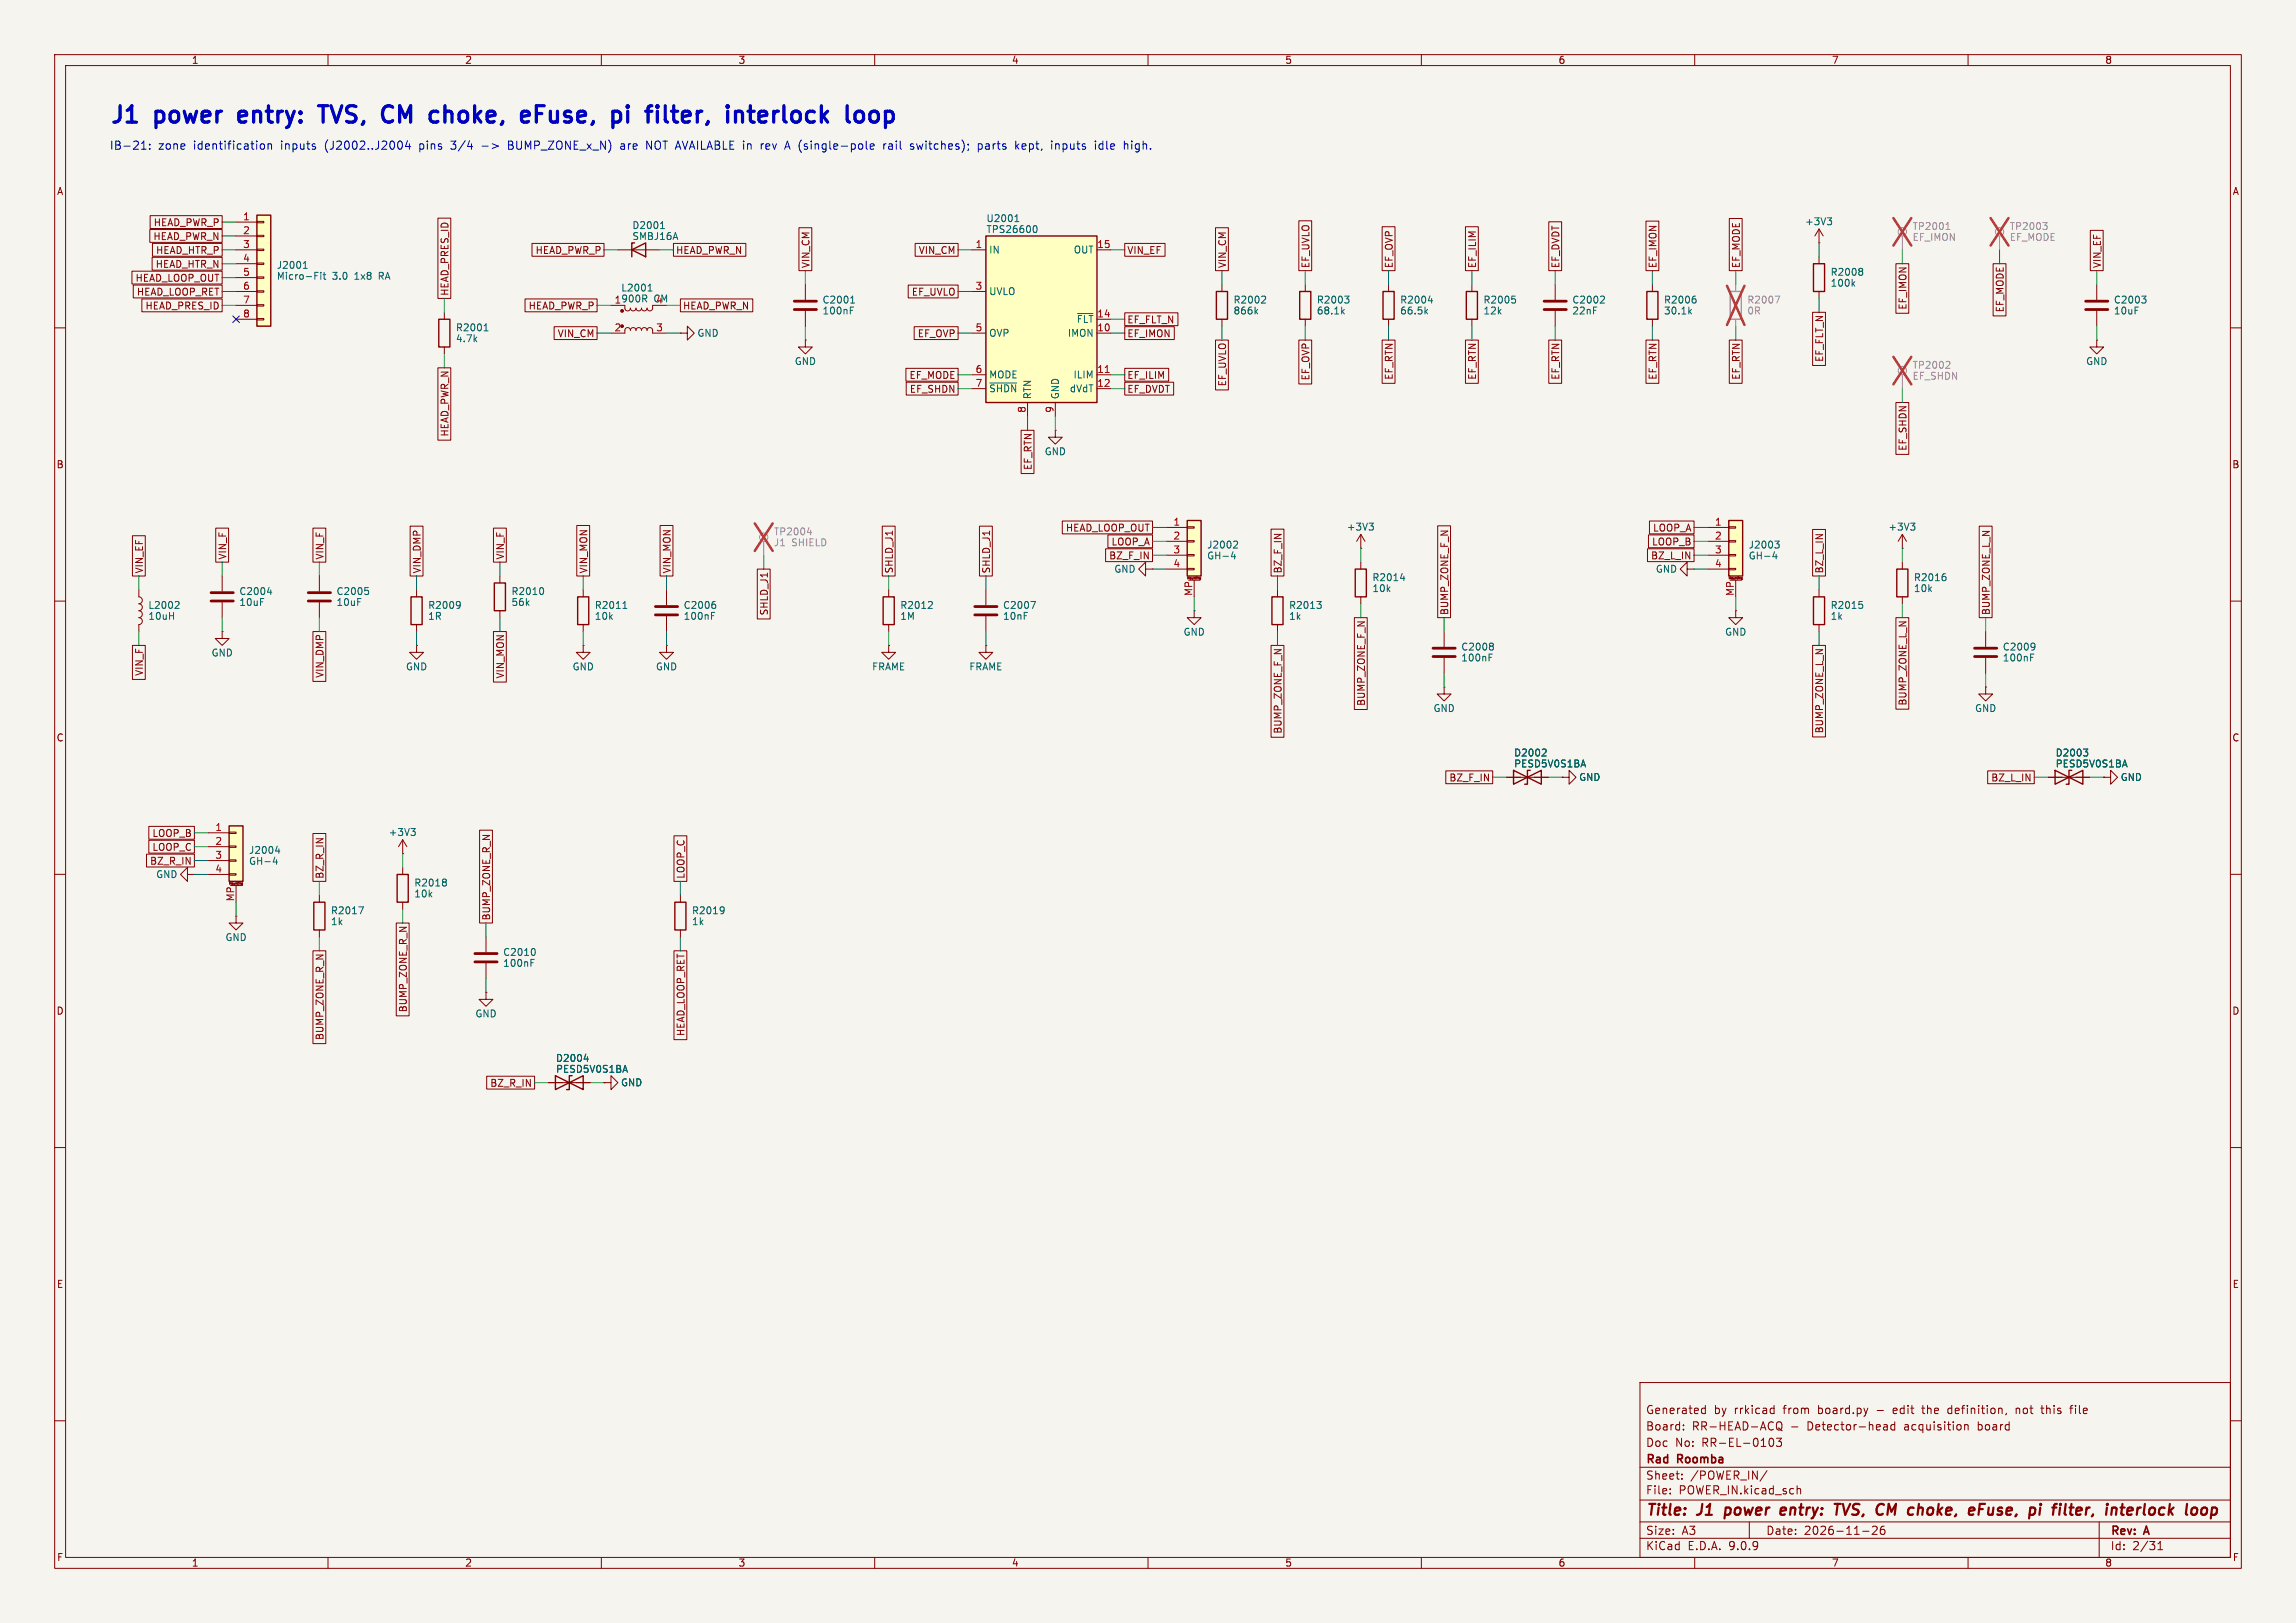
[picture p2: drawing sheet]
<svg xmlns="http://www.w3.org/2000/svg" width="420mm" height="297mm" viewBox="0 0 420 297" stroke-linecap="round" stroke-linejoin="round" font-family="sans-serif">
<defs><g id="words">
<g font-size="4.2" fill="#0000c2">
<text x="20" y="22.8">J1</text>
<text x="28.6" y="22.8">power</text>
<text x="45.1" y="22.8">entry:</text>
<text x="61.2" y="22.8">TVS,</text>
<text x="73.8" y="22.8">CM</text>
<text x="83.7" y="22.8">choke,</text>
<text x="101.6" y="22.8">eFuse,</text>
<text x="119.4" y="22.8">pi</text>
<text x="127" y="22.8">filter,</text>
<text x="142.8" y="22.8">interlock</text>
</g>
<g font-size="2.8" fill="#840000">
<text x="301" y="277.9">Title:</text>
<text x="310.6" y="277.9">J1</text>
<text x="316.4" y="277.9">power</text>
<text x="327.4" y="277.9">entry:</text>
<text x="338.1" y="277.9">TVS,</text>
<text x="346.5" y="277.9">CM</text>
<text x="353.1" y="277.9">choke,</text>
<text x="365.1" y="277.9">eFuse,</text>
<text x="376.9" y="277.9">pi</text>
<text x="382" y="277.9">filter,</text>
<text x="392.5" y="277.9">interlock</text>
</g>
<g font-size="2.1" fill="#0000c2">
<text x="20" y="27.7">IB-21:</text>
<text x="28.9" y="27.7">zone</text>
<text x="35.5" y="27.7">identification</text>
<text x="51.5" y="27.7">inputs</text>
<text x="59.7" y="27.7">(J2002..J2004</text>
<text x="77.1" y="27.7">pins</text>
<text x="83.1" y="27.7">3/4</text>
<text x="88.8" y="27.7">-&gt;</text>
<text x="93.8" y="27.7">BUMP_ZONE_x_N)</text>
<text x="114.6" y="27.7">are</text>
<text x="119.4" y="27.7">NOT AVAILABLE in</text>
<text x="140.8" y="27.7">rev</text>
<text x="145.5" y="27.7">A (single-pole</text>
<text x="163.7" y="27.7">rail</text>
<text x="168.8" y="27.7">switches);</text>
<text x="181.3" y="27.7">parts</text>
<text x="188.3" y="27.7">kept,</text>
<text x="195.1" y="27.7">inputs</text>
<text x="203.2" y="27.7">idle</text>
<text x="208.7" y="27.7">high.</text>
</g>
<g font-size="2.1" fill="#840000">
<text x="301" y="262">Board:</text>
<text x="301" y="259">Generated</text>
<text x="309.5" y="262">RR-HEAD-ACQ</text>
<text x="313.5" y="259">by</text>
<text x="317.3" y="259">rrkicad</text>
<text x="326.4" y="259">from</text>
<text x="327.6" y="262">-</text>
<text x="330.7" y="262">Detector-head</text>
<text x="332.8" y="259">board.py</text>
<text x="346.9" y="259">edit</text>
<text x="348.6" y="262">acquisition</text>
<text x="352.4" y="259">the</text>
<text x="357.2" y="259">definition,</text>
<text x="362.2" y="262">board</text>
<text x="369.8" y="259">not</text>
<text x="374.6" y="259">this</text>
<text x="380.1" y="259">file</text>
<text x="301" y="268.2">Rad</text>
<text x="301" y="265">Doc</text>
<text x="306.4" y="265">No:</text>
<text x="306.9" y="268.2">Roomba</text>
<text x="311.4" y="265">RR-EL-0103</text>
<text x="301" y="273.7">File:</text>
<text x="301" y="271">Sheet:</text>
<text x="307.1" y="273.7">POWER_IN.kicad_sch</text>
<text x="309.2" y="271">/POWER_IN/</text>
<text x="301" y="281.1">Size:</text>
<text x="307.6" y="281.1">A3</text>
<text x="323" y="281.1">Date:</text>
<text x="330" y="281.1">2026-11-26</text>
<text x="386" y="281.3">Rev:</text>
<text x="392.4" y="281.3">A</text>
<text x="301" y="283.9">KiCad</text>
<text x="308.7" y="283.9">E.D.A.</text>
<text x="316.3" y="283.9">9.0.9</text>
<text x="386" y="283.9">Id:</text>
<text x="390.1" y="283.9">2/31</text>
</g>
<g font-size="1.8" fill="#840000">
<text x="35" y="11.9">1</text>
<text x="85" y="11.9">2</text>
<text x="135" y="11.9">3</text>
<text x="185" y="11.9">4</text>
<text x="235" y="11.9">5</text>
<text x="285" y="11.9">6</text>
<text x="335" y="11.9">7</text>
<text x="385" y="11.9">8</text>
<text x="10.3" y="35.9">A</text>
<text x="408.3" y="35.9">A</text>
<text x="28" y="41.6">HEAD_PWR_P</text>
<text x="28" y="44.1">HEAD_PWR_N</text>
<text x="28.4" y="46.7">HEAD_HTR_P</text>
<text x="97.9" y="46.7">HEAD_PWR_P</text>
<text x="123.6" y="46.7">HEAD_PWR_N</text>
<text x="168" y="46.7">VIN_CM</text>
<text x="206.1" y="46.7">VIN_EF</text>
<text x="24.7" y="51.8">HEAD_LOOP_OUT</text>
<text x="28.4" y="49.2">HEAD_HTR_N</text>
<text x="148.3" y="49.1" transform="rotate(-90 148.3 49.1)">VIN_CM</text>
<text x="224.5" y="49.1" transform="rotate(-90 224.5 49.1)">VIN_CM</text>
<text x="239.7" y="49.1" transform="rotate(-90 239.7 49.1)">EF_UVLO</text>
<text x="255" y="49.1" transform="rotate(-90 255 49.1)">EF_OVP</text>
<text x="270.2" y="49.1" transform="rotate(-90 270.2 49.1)">EF_ILIM</text>
<text x="285.4" y="49.1" transform="rotate(-90 285.4 49.1)">EF_DVDT</text>
<text x="303.2" y="49.1" transform="rotate(-90 303.2 49.1)">EF_IMON</text>
<text x="318.5" y="49.1" transform="rotate(-90 318.5 49.1)">EF_MODE</text>
<text x="384.5" y="49.1" transform="rotate(-90 384.5 49.1)">VIN_EF</text>
<text x="24.9" y="54.3">HEAD_LOOP_RET</text>
<text x="26.5" y="56.8">HEAD_PRES_ID</text>
<text x="82.2" y="54.2" transform="rotate(-90 82.2 54.2)">HEAD_PRES_ID</text>
<text x="96.6" y="56.8">HEAD_PWR_P</text>
<text x="124.8" y="56.8">HEAD_PWR_N</text>
<text x="166.7" y="54.3">EF_UVLO</text>
<text x="206.1" y="59.4">EF_FLT_N</text>
<text x="348.9" y="56.8" transform="rotate(-90 348.9 56.8)">EF_IMON</text>
<text x="366.7" y="57.3" transform="rotate(-90 366.7 57.3)">EF_MODE</text>
<text x="101.9" y="61.9">VIN_CM</text>
<text x="167.8" y="61.9">EF_OVP</text>
<text x="206.1" y="61.9">EF_IMON</text>
<text x="166.3" y="69.5">EF_MODE</text>
<text x="206.1" y="69.5">EF_ILIM</text>
<text x="224.5" y="70.8" transform="rotate(-90 224.5 70.8)">EF_UVLO</text>
<text x="239.7" y="69.7" transform="rotate(-90 239.7 69.7)">EF_OVP</text>
<text x="255" y="69.6" transform="rotate(-90 255 69.6)">EF_RTN</text>
<text x="270.2" y="69.6" transform="rotate(-90 270.2 69.6)">EF_RTN</text>
<text x="285.4" y="69.6" transform="rotate(-90 285.4 69.6)">EF_RTN</text>
<text x="303.2" y="69.6" transform="rotate(-90 303.2 69.6)">EF_RTN</text>
<text x="318.5" y="69.6" transform="rotate(-90 318.5 69.6)">EF_RTN</text>
<text x="333.7" y="66.3" transform="rotate(-90 333.7 66.3)">EF_FLT_N</text>
<text x="166.3" y="72.1">EF_SHDN</text>
<text x="206.1" y="72.1">EF_DVDT</text>
<text x="82.2" y="80" transform="rotate(-90 82.2 80)">HEAD_PWR_N</text>
<text x="348.9" y="82.6" transform="rotate(-90 348.9 82.6)">EF_SHDN</text>
<text x="10.3" y="85.9">B</text>
<text x="188.9" y="86.1" transform="rotate(-90 188.9 86.1)">EF_RTN</text>
<text x="408.2" y="85.9">B</text>
<text x="194.9" y="97.5">HEAD_LOOP_OUT</text>
<text x="203.2" y="100">LOOP_A</text>
<text x="302.1" y="100">LOOP_B</text>
<text x="302.3" y="97.5">LOOP_A</text>
<text x="26.4" y="105" transform="rotate(-90 26.4 105)">VIN_EF</text>
<text x="41.6" y="102.5" transform="rotate(-90 41.6 102.5)">VIN_F</text>
<text x="59.4" y="102.5" transform="rotate(-90 59.4 102.5)">VIN_F</text>
<text x="77.2" y="105" transform="rotate(-90 77.2 105)">VIN_DMP</text>
<text x="92.4" y="102.5" transform="rotate(-90 92.4 102.5)">VIN_F</text>
<text x="107.6" y="105" transform="rotate(-90 107.6 105)">VIN_MON</text>
<text x="122.9" y="105" transform="rotate(-90 122.9 105)">VIN_MON</text>
<text x="163.5" y="105" transform="rotate(-90 163.5 105)">SHLD_J1</text>
<text x="181.3" y="105" transform="rotate(-90 181.3 105)">SHLD_J1</text>
<text x="202.8" y="102.6">BZ_F_IN</text>
<text x="234.6" y="105" transform="rotate(-90 234.6 105)">BZ_F_IN</text>
<text x="301.9" y="102.6">BZ_L_IN</text>
<text x="333.7" y="105" transform="rotate(-90 333.7 105)">BZ_L_IN</text>
<text x="140.7" y="112.7" transform="rotate(-90 140.7 112.7)">SHLD_J1</text>
<text x="265.1" y="112.6" transform="rotate(-90 265.1 112.6)">BUMP_ZONE_F_N</text>
<text x="364.2" y="112.6" transform="rotate(-90 364.2 112.6)">BUMP_ZONE_L_N</text>
<text x="26.4" y="123.8" transform="rotate(-90 26.4 123.8)">VIN_F</text>
<text x="59.4" y="124.1" transform="rotate(-90 59.4 124.1)">VIN_DMP</text>
<text x="92.4" y="124.3" transform="rotate(-90 92.4 124.3)">VIN_MON</text>
<text x="249.9" y="129.3" transform="rotate(-90 249.9 129.3)">BUMP_ZONE_F_N</text>
<text x="348.9" y="129.2" transform="rotate(-90 348.9 129.2)">BUMP_ZONE_L_N</text>
<text x="10.3" y="135.9">C</text>
<text x="234.6" y="134.4" transform="rotate(-90 234.6 134.4)">BUMP_ZONE_F_N</text>
<text x="333.7" y="134.3" transform="rotate(-90 333.7 134.3)">BUMP_ZONE_L_N</text>
<text x="408.2" y="135.9">C</text>
<text x="265" y="143.2">BZ_F_IN</text>
<text x="364.1" y="143.2">BZ_L_IN</text>
<text x="27.8" y="153.4">LOOP_B</text>
<text x="27.8" y="155.9">LOOP_C</text>
<text x="27.4" y="158.4">BZ_R_IN</text>
<text x="59.4" y="160.9" transform="rotate(-90 59.4 160.9)">BZ_R_IN</text>
<text x="125.4" y="160.9" transform="rotate(-90 125.4 160.9)">LOOP_C</text>
<text x="89.9" y="168.5" transform="rotate(-90 89.9 168.5)">BUMP_ZONE_R_N</text>
<text x="10.3" y="185.9">D</text>
<text x="74.6" y="185.3" transform="rotate(-90 74.6 185.3)">BUMP_ZONE_R_N</text>
<text x="408.2" y="185.9">D</text>
<text x="59.4" y="190.4" transform="rotate(-90 59.4 190.4)">BUMP_ZONE_R_N</text>
<text x="125.4" y="189.7" transform="rotate(-90 125.4 189.7)">HEAD_LOOP_RET</text>
<text x="89.6" y="199.1">BZ_R_IN</text>
<text x="10.3" y="235.9">E</text>
<text x="408.3" y="235.9">E</text>
<text x="10.3" y="285.9">F</text>
<text x="35" y="286.9">1</text>
<text x="85" y="286.9">2</text>
<text x="135" y="286.9">3</text>
<text x="185" y="286.9">4</text>
<text x="235" y="286.9">5</text>
<text x="285" y="286.9">6</text>
<text x="335" y="286.9">7</text>
<text x="385" y="286.9">8</text>
<text x="408.3" y="285.9">F</text>
</g>
<g font-size="1.8" fill="#a90000">
<text x="44.4" y="40.4">1</text>
<text x="44.4" y="42.9">2</text>
<text x="44.4" y="45.5">3</text>
<text x="178.4" y="45.5">1</text>
<text x="200.6" y="45.5">15</text>
<text x="44.4" y="48">4</text>
<text x="44.4" y="50.5">5</text>
<text x="44.4" y="53.1">6</text>
<text x="178.4" y="53.1">3</text>
<text x="44.4" y="55.6">7</text>
<text x="44.4" y="58.2">8</text>
<text x="200.6" y="58.2">14</text>
<text x="112.3" y="60.7">2</text>
<text x="119.9" y="60.7">3</text>
<text x="178.4" y="60.7">5</text>
<text x="200.6" y="60.7">10</text>
<text x="178.4" y="68.3">6</text>
<text x="178.4" y="70.9">7</text>
<text x="200.6" y="68.3">11</text>
<text x="200.6" y="70.9">12</text>
<text x="187.7" y="75.6" transform="rotate(-90 187.7 75.6)">8</text>
<text x="192.8" y="75.6" transform="rotate(-90 192.8 75.6)">9</text>
<text x="214.6" y="96.3">1</text>
<text x="214.6" y="98.8">2</text>
<text x="214.6" y="101.3">3</text>
<text x="313.6" y="96.3">1</text>
<text x="313.6" y="98.8">2</text>
<text x="313.6" y="101.3">3</text>
<text x="214.6" y="103.9">4</text>
<text x="313.6" y="103.9">4</text>
<text x="218.2" y="109.2" transform="rotate(-90 218.2 109.2)">MP</text>
<text x="317.2" y="109.2" transform="rotate(-90 317.2 109.2)">MP</text>
<text x="39.3" y="152.1">1</text>
<text x="39.3" y="154.7">2</text>
<text x="39.3" y="157.2">3</text>
<text x="39.3" y="159.8">4</text>
<text x="42.9" y="165" transform="rotate(-90 42.9 165)">MP</text>
</g>
<g font-size="1.8" fill="#006464">
<text x="180.3" y="40.8">U2001</text>
<text x="330.1" y="41.4">+3V3</text>
<text x="115.6" y="44.1">SMBJ16A</text>
<text x="115.6" y="42.1">D2001</text>
<text x="180.3" y="42.8">TPS26600</text>
<text x="180.8" y="46.6">IN</text>
<text x="196.3" y="46.6">OUT</text>
<text x="50.5" y="49.4">J2001</text>
<text x="50.5" y="51.4">Micro-Fit</text>
<text x="60.8" y="51.4">3.0</text>
<text x="65" y="51.4">1x8</text>
<text x="69.6" y="51.4">RA</text>
<text x="113.5" y="53.5">L2001</text>
<text x="334.8" y="50.7">R2008</text>
<text x="334.8" y="52.7">100k</text>
<text x="112.3" y="55.6">1900R</text>
<text x="119.6" y="55.5">CM</text>
<text x="119.9" y="55.6">4</text>
<text x="150.4" y="57.7">100nF</text>
<text x="150.4" y="55.7">C2001</text>
<text x="180.8" y="54.2">UVLO</text>
<text x="196.9" y="59.3">~{FLT}</text>
<text x="225.5" y="55.7">R2002</text>
<text x="225.5" y="57.7">866k</text>
<text x="240.8" y="55.7">R2003</text>
<text x="240.8" y="57.7">68.1k</text>
<text x="256" y="55.7">R2004</text>
<text x="256" y="57.7">66.5k</text>
<text x="271.3" y="57.7">12k</text>
<text x="271.3" y="55.7">R2005</text>
<text x="287.5" y="55.7">C2002</text>
<text x="287.5" y="57.7">22nF</text>
<text x="304.3" y="55.7">R2006</text>
<text x="304.3" y="57.7">30.1k</text>
<text x="386.6" y="55.7">C2003</text>
<text x="386.6" y="57.7">10uF</text>
<text x="83.3" y="62.8">4.7k</text>
<text x="83.3" y="60.8">R2001</text>
<text x="127.5" y="61.8">GND</text>
<text x="180.8" y="61.8">OVP</text>
<text x="195.2" y="61.8">IMON</text>
<text x="145.3" y="67">GND</text>
<text x="180.8" y="69.4">MODE</text>
<text x="180.8" y="72">~{SHDN}</text>
<text x="195.6" y="72">dVdT</text>
<text x="196.3" y="69.4">ILIM</text>
<text x="381.5" y="67">GND</text>
<text x="188.8" y="73.2" transform="rotate(-90 188.8 73.2)">RTN</text>
<text x="193.9" y="73.2" transform="rotate(-90 193.9 73.2)">GND</text>
<text x="191" y="83.5">GND</text>
<text x="220.7" y="100.6">J2002</text>
<text x="246.3" y="97.3">+3V3</text>
<text x="319.8" y="100.6">J2003</text>
<text x="345.3" y="97.3">+3V3</text>
<text x="203.7" y="105">GND</text>
<text x="220.7" y="102.6">GH-4</text>
<text x="250.9" y="106.5">R2014</text>
<text x="302.8" y="105">GND</text>
<text x="319.8" y="102.6">GH-4</text>
<text x="350" y="106.5">R2016</text>
<text x="27" y="111.6">L2002</text>
<text x="27" y="113.6">10uH</text>
<text x="43.7" y="109.1">C2004</text>
<text x="43.7" y="111.1">10uF</text>
<text x="61.5" y="109.1">C2005</text>
<text x="61.5" y="111.1">10uF</text>
<text x="78.2" y="113.6">1R</text>
<text x="78.2" y="111.6">R2009</text>
<text x="93.5" y="111.1">56k</text>
<text x="93.5" y="109.1">R2010</text>
<text x="108.7" y="113.6">10k</text>
<text x="108.7" y="111.6">R2011</text>
<text x="125" y="113.6">100nF</text>
<text x="125" y="111.6">C2006</text>
<text x="164.6" y="113.6">1M</text>
<text x="164.6" y="111.6">R2012</text>
<text x="183.4" y="111.6">C2007</text>
<text x="183.4" y="113.6">10nF</text>
<text x="235.7" y="111.6">R2013</text>
<text x="235.7" y="113.6">1k</text>
<text x="250.9" y="108.5">10k</text>
<text x="334.8" y="111.6">R2015</text>
<text x="334.8" y="113.6">1k</text>
<text x="350" y="108.5">10k</text>
<text x="216.4" y="116.5">GND</text>
<text x="267.2" y="119.2">C2008</text>
<text x="315.5" y="116.5">GND</text>
<text x="366.3" y="119.2">C2009</text>
<text x="38.6" y="120.3">GND</text>
<text x="74.2" y="122.9">GND</text>
<text x="104.6" y="122.9">GND</text>
<text x="119.9" y="122.9">GND</text>
<text x="159.4" y="122.9">FRAME</text>
<text x="177.2" y="122.9">FRAME</text>
<text x="267.2" y="121.2">100nF</text>
<text x="366.3" y="121.2">100nF</text>
<text x="262.1" y="130.5">GND</text>
<text x="361.2" y="130.5">GND</text>
<text x="276.9" y="140.6">PESD5V0S1BA</text>
<text x="276.9" y="138.6">D2002</text>
<text x="288.8" y="143.1">GND</text>
<text x="375.9" y="140.6">PESD5V0S1BA</text>
<text x="375.9" y="138.6">D2003</text>
<text x="387.8" y="143.1">GND</text>
<text x="71" y="153.2">+3V3</text>
<text x="28.5" y="160.9">GND</text>
<text x="45.5" y="156.5">J2004</text>
<text x="45.5" y="158.5">GH-4</text>
<text x="60.4" y="167.5">R2017</text>
<text x="75.7" y="164.4">10k</text>
<text x="75.7" y="162.4">R2018</text>
<text x="126.5" y="167.5">R2019</text>
<text x="41.1" y="172.4">GND</text>
<text x="60.4" y="169.5">1k</text>
<text x="126.5" y="169.5">1k</text>
<text x="91.9" y="177.1">100nF</text>
<text x="91.9" y="175.1">C2010</text>
<text x="86.9" y="186.4">GND</text>
<text x="101.6" y="196.5">PESD5V0S1BA</text>
<text x="101.6" y="194.5">D2004</text>
<text x="113.5" y="199">GND</text>
</g>
<g font-size="1.8" fill="#939391">
<text x="349.8" y="42.3">TP2001</text>
<text x="349.8" y="44.3">EF_IMON</text>
<text x="367.5" y="44.3">EF_MODE</text>
<text x="367.5" y="42.3">TP2003</text>
<text x="319.5" y="57.7">0R</text>
<text x="319.5" y="55.7">R2007</text>
<text x="349.8" y="69.7">EF_SHDN</text>
<text x="349.8" y="67.7">TP2002</text>
<text x="141.5" y="98.2">TP2004</text>
<text x="141.5" y="100.2">J1</text>
<text x="144.8" y="100.2">SHIELD</text>
</g>
<g font-size=".5" fill="#840000">
<text x="217.1" y="106.1">Mounting</text>
<text x="316.1" y="106.1">Mounting</text>
<text x="41.8" y="162">Mounting</text>
</g>
</g></defs>
<path d="M0 0h420v297h-420z" fill="#f5f4ef" stroke="#f5f4ef" stroke-width=".18"/>
<g fill="none" stroke="#840000" stroke-width=".18">
<path d="M10 10h400v277h-400zM12 12h396v273h-396zM60 10v2M110 10v2M160 10v2M210 10v2M260 10v2M310 10v2M360 10v2M10 60h2M383.5 62.2v1.3h1.3l-1.3 1.3-1.2-1.3h1.2M383.5 62.2h.1"/>
<path d="M408 60h2M10 110h2M264.2 115.6v2.8M408 110h2M264.2 125.7v1.3h1.2l-1.2 1.3-1.3-1.3h1.3M264.2 125.7h.1M264.2 120.4v2.8M10 160h2M275.6 142.2h7.6M285.7 142.2h1.3v-1.2l1.3 1.2-1.3 1.3v-1.3M285.7 142.2h.1M408 160h2"/>
<path d="M58.4 163.8v1.3M58.4 170.2v1.3M88.9 171.5v2.7M88.9 176.3v2.8M88.9 181.6v1.3h1.3l-1.3 1.3-1.3-1.3h1.3M88.9 181.6h.1M100.3 198.1h7.6M110.5 198.1h1.3v-1.2l1.2 1.2-1.2 1.3v-1.3M110.5 198.1h.1M10 210h2M408 210h2M300 253h108v32h-108z"/>
<path d="M311.4 258.6h.5M311.4 257.8h.5M311.9 257.2v1.5M324.1 257.7l.4 .1M324.5 258.6l-.4 .1M324.5 257.2v1.5M343.4 258.1h1.1M351.5 257.7h.6M356.6 257.7l-.3 .3v.4l.3 .3M367 258.6l-.1 .3M368.8 257.7v1M369.2 257.7l-.4 .1"/>
<path d="M373.3 257.7h.6M373.5 257.2v1.3l.4 .2M378.6 257.7h.6M379.2 257.2l-.4 .2v1.3M10 260h2M300 278.5h108M300 274.5h108M300 268.5h108M305.5 273.2v.2M305.5 272.5v.1M307.7 270.5v.2M307.7 269.8v.1"/>
<path d="M307.9 261.5v.2M307.9 260.8v.1M320 278.5v3M323.2 269.1l-1.3 1.9M323.6 263.8l.1-.5 .2-.1a.8 .8 0 0 1 .6 .7 .8 .8 0 0 1-.6 .8l-.2-.2-.1-.4M324.9 263.2h1l-.5 .6 .4 .1v.6l-.2 .2h-.4l-.3-.2M325.2 260.3a.5 .5 0 0 1 .5-.1 .5 .5 0 0 1 .2 .5v.5a.5 .5 0 0 1-.5 .5 .5 .5 0 0 1-.5-.5v-.5zM325.2 261.3l.3 .1 .5 .4M328.7 271.9v1.5M328.7 272.5l.2-.1 .4 .1 .1 .9M342.7 279.3l-.2 .1M343.1 279.3l.3 .3-.1 .3-.9 .9h1"/>
<path d="M344.4 279.3l-.2 .1a1.01 1.01 0 0 0 0 1.4l.5-.2 .1-.5-.3-.2h-.4l-.2 .2M344.6 261.6h.6M344.6 260.8h.6v.9M345.2 261l-.6 .2M346.6 260.8l-.4-.1-.3 .3v.4l.1 .2h.6M346.6 260.2v1.5M359.4 260.8l.2-.1 .3 .1 .1 .9M359.4 260.7v1M384 278.5v6.5M408 260h2M60 285v2M110 285v2"/>
<path d="M160 285v2M210 285v2M260 285v2M300 281.5h108M310 285v2M340.7 280.2h1.2M360 285v2M394.7 283.6h.9M394.7 282.5l.5-.4v1.5"/>
</g>
<g fill="none" stroke="#840000" stroke-width=".4">
<path d="M315.7 275.9l-.3 2M325.7 277.1l.2 .1 .6-.1M326.6 276l-.5-.1-.3 .3M326.7 276.3l-1 .2M335.6 275.2h1.1M336.2 275.2l-.3 2M337.1 275.2l.4 2M346 276.6l-.5-1.4-.3 2M362.2 275.2h.9M363.8 275.9l-.1 1.2 .2 .1 .5-.1M375.4 275.9h.8M376.1 275.2l-.4 .3-.2 1.7"/>
<path d="M380.5 275.9l.2 .1 .1 .3-1 .2M389.5 275.9l.6 .1v.3l-1 .2M389.9 277.1l-.6 .1M391 275.9l-.1 1.3M391.6 275.9l-.4 .1-.2 .3M405.4 276l.1 .3-.1 .7"/>
</g>
<path d="M276.9 141v2.5l5-2.5v2.5zM279.9 141h-.5v2.5h-.5M57.4 165.1h2v5.1h-2zM101.6 196.9v2.5l5.1-2.5v2.5zM104.6 196.9h-.5v2.5h-.5" fill="none" stroke="#840000" stroke-width=".25"/>
<path d="M272.4 119.7h.6M272.9 117.7l.3 .2-.3 .3 .3 .3v.2l-.3 .3M272.4 120.3h.4M282.6 137.1l.2 .2v.3l-.7 .7h.7M289.6 139.1l.4 1.2M65.6 165.9h.9l-.6 1.3M97.1 176.2h.4M97.1 175.6h.6M97.6 173.6a.79 .79 0 0 1 0 1.2M106.9 193.8h.7M107.5 193.4v.8M114.4 195l.4 1.2" fill="none" stroke="#006464" stroke-width=".18"/>
<path d="M262.1 118.6h4.1M262.1 120.1h4.1M86.9 174.5h4M86.9 176h4" fill="none" stroke="#840000" stroke-width=".51"/>
<path d="M41.9 151.1h2.5v10.2h-2.5z" fill="#ffffc2"/>
<path d="M80.3 58.4h2v5.1h-2zM237.7 53.3h2.1v5.1h-2.1zM253 53.3h2v5.1h-2zM301.2 53.3h2.1v5.1h-2.1zM331.7 48.3h2.1v5h-2.1zM75.2 109.2h2v5.1h-2zM90.4 106.7h2.1v5.1h-2.1zM105.7 109.2h2v5.1h-2zM161.5 109.2h2.1v5.1h-2.1zM247.9 104.1h2v5.1h-2zM41.9 151.1h2.5v10.2h-2.5zM123.4 165.1h2.1v5.1h-2.1z" fill="none" stroke="#840000" stroke-width=".25"/>
<g fill="none" stroke="#840000" stroke-width=".18">
<path d="M81.3 57.2v1.2M238.8 52.1v1.2M238.8 58.4v1.3M254 52.1v1.2M254 58.4v1.3M284.5 52.1v2.8M284.5 56.9v2.8M302.3 52.1v1.2M302.3 58.4v1.3M332.7 44.5h.1M332.7 41.9v2.6M332.7 47v1.3"/>
<path d="M332.7 53.3v1.3M332.7 41.9l-.7 1.3M332.7 41.9l.8 1.3M383.5 52.1v2.8M383.5 56.9v2.8M81.3 63.5v1.3M124.5 61h1.2v-1.3l1.3 1.3-1.3 1.2v-1.2M124.5 61h.1M147.3 62.2v1.3h1.3l-1.3 1.3-1.3-1.3h1.3M147.3 62.2h.1M248.9 97.8l-.7 1.3M248.9 97.8l.8 1.3"/>
<path d="M248.9 97.8v2.5M25.4 108v1.2a.64 .64 0 0 1 .6 .7 .64 .64 0 0 1-.6 .6 .64 .64 0 0 1 .6 .6 .64 .64 0 0 1-.6 .7 .64 .64 0 0 1 .6 .6 .64 .64 0 0 1-.6 .6 .64 .64 0 0 1 .6 .7 .64 .64 0 0 1-.6 .6v1.3M40.6 115.6v1.2h1.3l-1.3 1.3-1.2-1.3h1.2M40.6 115.6h.1M40.6 105.4v2.8M40.6 110.2v2.8M58.4 105.4v2.8M58.4 110.2v2.8M76.2 118.1v1.3h1.3l-1.3 1.3-1.3-1.3h1.3M76.2 118.1h.1M76.2 108v1.2M76.2 114.3v1.3"/>
<path d="M91.4 105.4v1.3M91.4 111.8v1.2M106.7 118.1v1.3h1.2l-1.2 1.3-1.3-1.3h1.3M106.7 118.1h.1M106.7 108v1.2M106.7 114.3v1.3M121.9 118.1v1.3h1.3l-1.3 1.3-1.3-1.3h1.3M121.9 118.1h.1M121.9 108v2.7M121.9 112.8v2.8M162.6 118.1v1.3h1.2l-1.2 1.3-1.3-1.3h1.3M162.6 118.1h.1"/>
<path d="M162.6 108v1.2M162.6 114.3v1.3M180.3 118.1v1.3h1.3l-1.3 1.3-1.2-1.3h1.2M180.3 118.1h.1M180.3 108v2.7M180.3 112.8v2.8M209.5 104.1v-1.2l-1.2 1.2 1.2 1.3v-1.3h1.3M210.8 104.1h.1M218.4 111.8v1.2h1.3l-1.3 1.3-1.2-1.3h1.2M218.4 111.8h.1M248.9 100.3h.1M248.9 102.9v1.2"/>
<path d="M248.9 109.2v1.3M38.1 152.4h3.8M38.1 154.9h3.8M38.1 157.5h3.8M41.9 152.3h1.3v.2h-1.3zM41.9 154.8h1.3v.3h-1.3zM41.9 157.4h1.3v.2h-1.3zM41.9 159.9h1.3v.2h-1.3zM38.1 160h3.8M42.2 162.1h2M43.2 167.6v1.3h1.2l-1.2 1.3-1.3-1.3h1.3M43.2 167.6h.1"/>
<path d="M43.2 162.1v3M44.2 161.6v.2h.2M44.2 161.6h.1M44.2 161.6h.2M44.4 161.6v.3l-.2 .1M124.5 163.8v1.3M124.5 170.2v1.3"/>
</g>
<g fill="none" stroke="#006464" stroke-width=".18">
<path d="M334.3 39.9h.7l-.4 .4M88.7 59.6l.2-.3v1.2M245.5 57l.4 .5M245.9 56.6l-.5 .5M246 54.2h.8l-.5 .5M246.5 54.7l.3 .2v.3l-.3 .3M260.8 57l.3 .5M261.1 56.6l-.4 .5M261.3 55h.8M261.9 54.6v.9M293.2 54.2l.3 .2-.1 .3-.7 .8h.8M309 57l.4 .5"/>
<path d="M309.4 56.6l-.5 .5M309.9 54.2h.2M310 54.7l.3 .2v.3l-.3 .3M334.8 40.3l.2 .3v.3l-.2 .2M338.9 51.9l.4 .5M339.3 51.5l-.5 .5M340.5 49.1l.2 .3-.2 .3 .2 .2v.2l-.2 .3M391.8 54.2h.7l-.4 .5M392.3 54.7l.2 .2v.3l-.2 .3M88.5 60.5h.8M250.4 95.7h.8l-.4 .5M251 96.2l.2 .3v.3l-.2 .2"/>
<path d="M32.2 110.1h.4l.2 .3-.8 .9h.8M48.9 108.4h.8M49.5 108v.8M66.8 107.5h.6M67.2 108l.2 .3v.3l-.2 .2M84 110.1l.2 .2a.94 .94 0 0 1-.2 1M84.2 110.6l-.2 .3M99.1 107.5a.79 .79 0 0 1 0 1.3M113.9 111.3h.8M114.1 110.4l.2-.3v1.2M130.1 112.7h.5M130.1 112.1h.6"/>
<path d="M130.6 110.1h.2M130.7 110.6l.2 .2v.3l-.2 .2M170.3 110.1l.3 .2-.1 .3-.7 .7h.8M188.6 110.1h.8l-.5 1.2M256.2 105.8h.8M256.8 105.4v.9M50.3 156.8l-.3 .9h.8M50.4 155.7h.8M50.6 157.3v.9M51 155.3v.9M132.2 165.9l.3 .3a.94 .94 0 0 1-.3 1M132.5 166.5l-.3 .2"/>
</g>
<path d="M282.4 55.1h4.1M282.4 56.6h4.1M381.5 55.1h4.1M381.5 56.6h4.1M38.6 108.5h4.1M38.6 110h4.1M56.4 108.5h4.1M56.4 110h4.1M119.9 111h4.1M119.9 112.5h4.1M178.3 111h4.1M178.3 112.5h4.1" fill="none" stroke="#840000" stroke-width=".51"/>
<g fill="none" stroke="#9c9b98" stroke-width=".18">
<path d="M317.5 52.1v1.2M317.5 58.4v1.3M348 43.2v2.5M365.8 43.2v2.5M348 68.6v2.5M139.7 99.1v2.5"/>
<circle cx="348" cy="42.4" r=".76"/>
<circle cx="365.8" cy="42.4" r=".76"/>
<circle cx="348" cy="67.8" r=".76"/>
<circle cx="139.7" cy="98.3" r=".76"/>
</g>
<path d="M324.7 54.2h.9l-.6 1.3M356 42h.7M356.2 40.9l.1-.2v1.3M373.7 40.7h.8l-.5 .5M374.2 41.2l.3 .3v.3l-.3 .2M356.4 66.1l.3 .3-.1 .3-.7 .7h.8M147.7 97.5h.8M148.3 97v.9" fill="none" stroke="#939391" stroke-width=".18"/>
<path d="M346.3 39.9l3.3 5M349.6 39.9l-3.3 5M364.1 39.9l3.3 5M367.4 39.9l-3.3 5M315.9 52.3l3.2 7.2M319.1 52.3l-3.2 7.2M346.3 65.3l3.3 5M349.6 65.3l-3.3 5M138.1 95.8l3.2 5M141.3 95.8l-3.2 5" fill="none" stroke="#e12e31" stroke-width=".46"/>
<path d="M316.5 53.3h2v5.1h-2z" fill="none" stroke="#9c9b98" stroke-width=".25"/>
<path d="M217.2 95.3h2.5v10.1h-2.5z" fill="#ffffc2"/>
<path d="M115.6 45.7l2.5-1.2v2.5zM116.1 44.5h-.5v2.5M268.2 53.3h2.1v5.1h-2.1zM217.2 95.3h2.5v10.1h-2.5zM232.7 109.2h2v5.1h-2zM331.7 109.2h2.1v5.1h-2.1zM72.6 160h2.1v5.1h-2.1z" fill="none" stroke="#840000" stroke-width=".25"/>
<g fill="none" stroke="#840000" stroke-width=".18">
<path d="M113 45.7h7.6M269.2 52.1v1.2M269.2 58.4v1.3M213.4 96.5h3.8M213.4 99.1h3.8M217.2 96.4h1.2v.2h-1.2zM217.2 98.9h1.2v.3h-1.2zM213.4 101.6h3.8M213.4 104.1h3.8M217.2 101.5h1.2v.2h-1.2zM217.2 104h1.2v.3h-1.2zM217.4 106.2h2.1"/>
<path d="M218.4 106.2v3M219.4 105.9h.1M219.5 106.1h.1M219.5 105.9h.1M219.5 105.7l-.1 .2M219.5 105.7h.1v.4M219.5 105.7h.1M219.6 106.1h.1M233.7 108v1.2M233.7 114.3v1.3M308.6 104.1v-1.2l-1.3 1.2 1.3 1.3v-1.3h1.3M309.9 104.1h.1"/>
<path d="M317.5 111.8v1.2h1.3l-1.3 1.3-1.3-1.3h1.3M317.5 111.8h.1M332.7 108v1.2M332.7 114.3v1.3M363.2 115.6v2.8M363.2 120.4v2.8M73.7 156.2h.1M73.7 153.7v2.5M73.7 158.8v1.2M73.7 153.7l-.8 1.2M73.7 153.7l.7 1.2M34.3 160v-1.2l-1.3 1.2 1.3 1.3v-1.3h1.3"/>
<path d="M35.6 160h.1M73.7 165.1v1.3"/>
</g>
<g fill="none" stroke="#006464" stroke-width=".18">
<path d="M120.8 41.8h.7M120.9 40.9l.3-.3v1.2M276.6 54.2h.6M277 54.7l.2 .2v.3l-.2 .3M225.8 99l.5 .1 .1 .3-.8 .9h.8M225.5 101l-.3 .9h.8M225.8 101.4v.9M240.9 110.1h.8l-.5 .5M241.4 110.6l.3 .2v.3l-.3 .2M340.1 110.1h.6M340.5 110.6l.2 .2v.3l-.2 .2M371.4 119.7h.6"/>
<path d="M372 117.7l.2 .2a.94 .94 0 0 1-.2 1M372.2 118.2l-.2 .3M371.4 120.3h.5M75.2 151.6h.8l-.5 .5M75.7 152.1l.3 .2v.3l-.3 .3M81.4 160.9l.3 .2-.3 .3 .3 .3v.2l-.3 .2"/>
</g>
<path d="M361.2 118.6h4.1M361.2 120.1h4.1" fill="none" stroke="#840000" stroke-width=".51"/>
<path d="M47 39.4h2.5v20.3h-2.5z" fill="#ffffc2"/>
<path d="M47 39.4h2.5v20.3h-2.5z" fill="none" stroke="#840000" stroke-width=".25"/>
<g fill="none" stroke="#840000" stroke-width=".18">
<path d="M43.2 40.6h3.8M43.2 43.2h3.8M43.2 45.7h3.8M43.2 48.3h3.8M43.2 50.8h3.8M43.2 53.3h3.8M43.2 55.9h3.8M43.2 58.4h3.8M47 40.5h1.3v.3h-1.3zM47 43.1h1.3v.2h-1.3zM47 45.6h1.3v.2h-1.3zM47 48.1h1.3v.3h-1.3z"/>
<path d="M47 50.7h1.3v.2h-1.3zM47 53.2h1.3v.3h-1.3zM47 55.8h1.3v.2h-1.3zM47 58.3h1.3v.2h-1.3zM147.3 52.1v2.8M147.3 56.9v2.8M363.2 125.7v1.3h1.3l-1.3 1.3-1.3-1.3h1.3M363.2 125.7h.1"/>
</g>
<path d="M55.5 49.1h.7M55.6 48.1l.2-.3v1.3M57.6 50.4h.4M57.6 49.8h.6M58.7 49.8v.2M58.7 50.3v.8M59.1 50.3h.5M59.3 49.8v1.1l.3 .2M155.5 56.8h.5M155.5 56.2h.6M155.6 55.5h.7M155.7 54.5l.3-.3v1.3" fill="none" stroke="#006464" stroke-width=".18"/>
<path d="M145.3 55.1h4.1M145.3 56.6h4.1" fill="none" stroke="#840000" stroke-width=".51"/>
<path d="M316.2 95.3h2.6v10.1h-2.6z" fill="#ffffc2"/>
<path d="M222.5 53.3h2v5.1h-2zM316.2 95.3h2.6v10.1h-2.6zM375.9 141v2.5l5.1-2.5v2.5zM379 141h-.5v2.5h-.5" fill="none" stroke="#840000" stroke-width=".25"/>
<g fill="none" stroke="#840000" stroke-width=".18">
<path d="M111.8 55.9h2.5v.7l.5 .3 .4-.2 .1-.3 .1 .3 .3 .2 .5-.1 .1-.4 .2 .3 .3 .2 .4-.1 .1-.4 .1 .3 .3 .2 .4-.1 .3-.4 .1 .4 .5 .1 .3-.3 .1-.7M223.5 52.1v1.2M223.5 58.4v1.3M111.8 61h2.5v-.8l.5-.3 .4 .2 .1 .4 .2-.4 .3-.2 .4 .2 .1 .4 .1-.4 .3-.1 .5 .1 .1 .4 .3-.5h.4l.3 .2 .1 .3 .1-.4 .5-.1 .3 .2 .1 .8h2.5M193 78.7v1.3h1.3l-1.3 1.3-1.2-1.3h1.2M193 78.7h.1M312.4 96.5h3.8M312.4 99.1h3.8M316.2 96.4h1.3v.2h-1.3zM316.2 98.9h1.3v.3h-1.3zM312.4 101.6h3.8M312.4 104.1h3.8"/>
<path d="M316.2 101.5h1.3v.2h-1.3zM316.2 104h1.3v.3h-1.3zM316.5 106.2h2M317.5 106.2v3M318.5 105.9h.1M318.5 106.1h.2M318.5 105.9l.1 .1M318.5 105.7v.2M318.6 105.7h.1v.4M318.6 105.7h-.1M318.7 106.1h.1M318.7 105.9l-.1 .1"/>
<path d="M374.6 142.2h7.7"/>
</g>
<path d="M118.5 53.3h.8M118.7 52.3l.2-.3v1.3M229.7 57l.4 .5M230.1 56.6l-.5 .5M231.3 54.2l.2 .2v.3l-.8 .8h.8M324.7 99h.7l-.4 .5 .4 .1v.4l-.2 .3h-.4M324.6 101l-.3 .9h.8M324.9 101.4v.9M381.1 137.1h.8l-.4 .5M381.7 137.6l.2 .2v.3l-.2 .2M388.7 139.1l.4 1.2" fill="none" stroke="#006464" stroke-width=".18"/>
<g fill="#840000" stroke="#840000" stroke-width=".18">
<circle cx="113.8" cy="56.9" r=".25"/>
<circle cx="113.8" cy="59.7" r=".25"/>
</g>
<path d="M180.3 43.2h20.4v30.5h-20.4z" fill="#ffffc2"/>
<path d="M180.3 43.2h20.4v30.5h-20.4zM347 104.1h2v5.1h-2z" fill="none" stroke="#840000" stroke-width=".25"/>
<g fill="none" stroke="#840000" stroke-width=".18">
<path d="M27.5 39.5h13.1v2.3h-13.1zM80.1 39.9h2.4v14.7h-2.4zM316.3 40h2.4v9.5h-2.4zM24.1 49.6h16.5v2.4h-16.5zM24.4 52.2h16.2v2.3h-16.2zM25.9 54.7h14.7v2.4h-14.7zM27.4 42h13.2v2.4h-13.2zM27.8 47.1h12.8v2.3h-12.8zM27.9 44.5h12.7v2.4h-12.7zM96 54.7h13.2v2.4h-13.2zM97.3 44.5h13.2v2.4h-13.2zM101.4 59.8h7.8v2.3h-7.8z"/>
<path d="M123.2 44.5h13.2v2.4h-13.2zM124.5 54.7h13.2v2.4h-13.2zM146.1 41.7h2.4v7.8h-2.4zM166.1 52.2h9.2v2.3h-9.2zM167.2 59.8h8.1v2.3h-8.1zM167.4 44.5h7.9v2.4h-7.9zM177.8 45.7h2.5M177.8 53.3h2.5M200.7 45.7h2.5M200.7 58.4h2.5M205.7 59.8h9.1v2.3h-9.1zM205.7 57.2h9.8v2.4h-9.8z"/>
<path d="M205.7 44.5h7.4v2.4h-7.4zM222.3 41.7h2.4v7.8h-2.4zM237.6 40.4h2.3v9.1h-2.3zM252.8 41.5h2.4v8h-2.4zM268.1 41.5h2.3v8h-2.3zM283.3 40.6h2.4v8.9h-2.4zM301.1 40.5h2.3v9h-2.3zM331.6 57.2h2.3v9.7h-2.3zM346.8 48.3h2.4v9h-2.4zM364.6 48.3h2.3v9.5h-2.3zM382.4 42.2h2.3v7.3h-2.3zM80.1 67.3h2.4v13.2h-2.4z"/>
<path d="M165.7 67.4h9.6v2.4h-9.6zM165.8 69.9h9.5v2.4h-9.5zM177.8 61h2.5M177.8 68.6h2.5M177.8 71.1h2.5M186.8 78.7h2.3v8h-2.3zM188 73.7v2.5M193 73.7v2.5M200.7 61h2.5M200.7 68.6h2.5M200.7 71.1h2.5M205.7 67.4h8.1v2.4h-8.1z"/>
<path d="M205.7 69.9h9v2.4h-9zM222.3 62.2h2.4v9.2h-2.4zM237.6 62.2h2.3v8.1h-2.3zM252.8 62.2h2.4v7.9h-2.4zM268.1 62.2h2.3v7.9h-2.3zM283.3 62.2h2.4v7.9h-2.4zM301.1 62.2h2.3v7.9h-2.3zM316.3 62.2h2.4v7.9h-2.4zM346.8 73.7h2.4v9.4h-2.4zM24.2 98h2.4v7.4h-2.4zM39.5 96.6h2.3v6.3h-2.3zM57.2 96.6h2.4v6.3h-2.4z"/>
<path d="M75 96.3h2.4v9.1h-2.4zM90.3 96.6h2.3v6.3h-2.3zM105.5 96.2h2.4v9.2h-2.4zM120.7 96.2h2.4v9.2h-2.4zM161.4 96.3h2.3v9.1h-2.3zM163.2 97.2v.7M179.2 96.3h2.3v9.1h-2.3zM181 97.2v.7M194.3 95.3h16.5v2.4h-16.5zM202.7 97.9h8.1v2.3h-8.1zM232.5 96.8h2.4v8.6h-2.4zM263 96.2h2.3v16.8h-2.3z"/>
<path d="M301.5 97.9h8.4v2.3h-8.4zM301.7 95.3h8.2v2.4h-8.2zM331.6 96.9h2.3v8.5h-2.3zM348 97.8l-.8 1.3M348 97.8l.7 1.3M348 97.8v2.5M362 96.3h2.4v16.7h-2.4zM24.2 118.1h2.4v6.2h-2.4zM57.2 115.6h2.4v9.1h-2.4zM90.3 115.6h2.3v9.2h-2.3zM138.5 104.1h2.4v9.2h-2.4zM140.4 104.9v.7"/>
<path d="M202.2 100.4h8.6v2.4h-8.6zM232.5 118.1h2.4v16.8h-2.4zM247.7 113h2.4v16.8h-2.4zM301.4 100.4h8.5v2.4h-8.5zM331.6 118.1h2.3v16.8h-2.3zM346.8 113h2.4v16.8h-2.4zM348 100.3h.1M348 102.9v1.2M348 109.2v1.3M26.8 156.3h8.8v2.4h-8.8zM27.2 151.2h8.4v2.4h-8.4zM27.2 153.8h8.4v2.3h-8.4z"/>
<path d="M57.2 152.5h2.4v8.8h-2.4zM87.7 151.9h2.4v17h-2.4zM123.3 152.9h2.3v8.4h-2.3zM264.5 141.1h8.5v2.3h-8.5zM275.6 142.2h2.5M280.7 142.2h2.5M285.7 142.2h.1M363.6 141.1h8.5v2.3h-8.5zM374.6 142.2h2.6M379.7 142.2h2.6M384.8 142.2h1.3v-1.2l1.2 1.2-1.2 1.3v-1.3M384.8 142.2h.1"/>
<path d="M57.2 174h2.4v17h-2.4zM72.5 168.9h2.3v17h-2.3zM123.3 174h2.3v16.3h-2.3zM89 196.9h8.8v2.4h-8.8zM100.3 198.1h2.6M105.4 198.1h2.5M110.5 198.1h.1"/>
</g>
<g fill="none" stroke="#006464" stroke-width=".18">
<path d="M185.8 39.6l.2-.3v1.3M185.7 40.6h.7M189.2 41.4l.1-.1a.68 .68 0 0 1 .4 .6 .68 .68 0 0 1-.4 .7l-.1-.1M197.1 57.4h2.8M181.1 70.1h4.9M349.5 95.7h.8l-.4 .5M350 96.2l.3 .3v.3l-.3 .2M355.6 105h.3M355.7 105.5l.3 .2v.3l-.3 .3M282.6 137.1l.2 .2v.3l-.7 .7h.7M289.6 139.1l.4 1.2M381.1 137.1h.8l-.4 .5"/>
<path d="M381.7 137.6l.2 .2v.3l-.2 .2M388.7 139.1l.4 1.2M106.9 193.8h.7M107.5 193.4v.8M114.4 195l.4 1.2"/>
</g>
<path d="M202.2 68.2h.7" fill="none" stroke="#a90000" stroke-width=".18"/>
<g fill="none" stroke="#009600" stroke-width=".18">
<path d="M40.6 48.3h2.6M40.6 45.7h2.6M40.6 55.9h2.6M40.6 53.3h2.6M40.6 40.6h2.6M40.6 50.8h2.6M40.6 43.2h2.6M81.3 54.6v2.6M109.2 55.9h2.6M110.5 45.7h2.5M120.6 45.7h2.6M121.9 55.9h2.6"/>
<path d="M147.3 49.5v2.6M147.3 59.7v2.5M175.3 45.7h2.5M175.3 53.3h2.5M203.2 45.7h2.5M203.2 58.4h2.5M223.5 49.5v2.6M223.5 59.7v2.5M238.8 49.5v2.6M238.8 59.7v2.5M254 49.5v2.6M254 59.7v2.5"/>
<path d="M269.2 49.5v2.6M269.2 59.7v2.5M284.5 49.5v2.6M284.5 59.7v2.5M302.3 49.5v2.6M302.3 59.7v2.5M317.5 49.5v2.6M317.5 59.7v2.5M332.7 44.5v2.5M332.7 54.6v2.6M348 45.7v2.6M365.8 45.7v2.6"/>
<path d="M383.5 49.5v2.6M383.5 59.7v2.5M81.3 64.8v2.5M109.2 61h2.6M121.9 61h2.6M175.3 61h2.5M175.3 68.6h2.5M175.3 71.1h2.5M188 76.2v2.5M193 76.2v2.5M203.2 61h2.5M203.2 68.6h2.5"/>
<path d="M203.2 71.1h2.5M348 71.1v2.6M210.8 96.5h2.6M210.8 99.1h2.6M309.9 96.5h2.5M309.9 99.1h2.5M25.4 105.4v2.6M25.4 115.6v2.5M40.6 102.9v2.5M40.6 113v2.6M58.4 102.9v2.5M58.4 113v2.6"/>
<path d="M76.2 105.4v2.6M76.2 115.6v2.5M91.4 102.9v2.5M91.4 113v2.6M106.7 105.4v2.6M106.7 115.6v2.5M121.9 105.4v2.6M121.9 115.6v2.5M139.7 101.6v2.5M162.6 105.4v2.6M162.6 115.6v2.5M180.3 105.4v2.6"/>
<path d="M180.3 115.6v2.5M210.8 101.6h2.6M210.8 104.1h2.6M218.4 109.2v2.6M233.7 105.4v2.6M233.7 115.6v2.5M248.9 100.3v2.6M248.9 110.5v2.5M264.2 113v2.6M309.9 101.6h2.5M309.9 104.1h2.5M317.5 109.2v2.6"/>
<path d="M332.7 105.4v2.6M332.7 115.6v2.5M348 100.3v2.6M348 110.5v2.5M363.2 113v2.6M264.2 123.2v2.5M363.2 123.2v2.5M35.6 157.5h2.5M35.6 154.9h2.5M35.6 152.4h2.5M73.7 156.2v2.6M273 142.2h2.6"/>
<path d="M283.2 142.2h2.5M372.1 142.2h2.5M382.3 142.2h2.5M35.6 160h2.5M43.2 165.1v2.5M58.4 161.3v2.5M58.4 171.5v2.5M73.7 166.4v2.5M88.9 168.9v2.6M88.9 179.1v2.5M124.5 161.3v2.5M124.5 171.5v2.5"/>
<path d="M97.8 198.1h2.5M107.9 198.1h2.6"/>
</g>
<path d="M42.6 57.8l1.2 1.2M43.8 57.8l-1.2 1.2" fill="none" stroke="#000084" stroke-width=".18"/>
<g fill="none" stroke="#0000c2" stroke-width=".6">
<path d="M58.3 19.4h1.7M59.1 19.4v3M71.3 19.4l.5 .2M98.1 19.4h1.4M43.8 20.5l-.1 .3v1.1l.1 .3M45.1 21.1l-1.4 .3M71.8 22.1l-.5 .3M82.5 20.5a.81 .81 0 0 0-1.1 .1M98.1 20.8h1M118.1 20.4h1.2M125.8 20.4h-.5l-.3 .1-.2 .3v1.1l.2 .3 .3 .2h.5M126.3 21.1l-1.5 .3"/>
<path d="M138.8 21.4l1.5-.3-.2-.6-.3-.1h-.5l-.3 .1-.2 .3v1.1l.2 .3 .3 .2h.5l.3-.2M141.5 20.4v2M141.7 20.6l-.2 .3M162 20.5l.3-.1h.5l.5 .2 .1 .3v.9l-.3 .4-.3 .2h-.5l-.3-.2M162 20.4v3"/>
</g>
<g fill="none" stroke="#0000c2" stroke-width=".18">
<path d="M25.9 27.3h.8M26 26.2l.3-.4v1.5M27.4 27.2v.1M27.4 26.4v.1M47.6 26.6l.3-.3 .3 .1 .2 .2v.4l-.2 .2-.3 .1-.3-.3M49 26.5l.2-.2 .4 .1 .1 .9M49 26.3v1M74.5 25.7l-.3 1.1h.9M74.9 26.3v1M88.2 26.7h1.1M93 26.5h.5M93.5 25.8h-.5v1.5h.6"/>
<path d="M114 26.3l-.4 .1M114.1 26.7h-.4a.29 .29 0 0 0-.2 .3 .29 .29 0 0 0 .2 .3h.4M118.3 27.3v-1.5l.9 1.5M140.3 26.3l-.2 .2v.6l.2 .2M140.8 26.7l-.7 .1M143.5 27.3l.5-1.5 .5 1.5M159.4 26.3l.4 .1 .1 .3-.7 .1M159.8 27.2l-.4 .1M161.7 26.3v1M162.1 26.3l-.3 .1-.1 .2M162.6 26.4h.6M163.2 26.7h-.5a.29 .29 0 0 0-.2 .3 .29 .29 0 0 0 .2 .3l.5-.1"/>
<path d="M167.1 26.9v.3M167.7 26.3l.3 1 .2-.7M179 26.4l.4-.1 .3 .3v.4l-.2 .2h-.5M179 26.3v1.5M180.7 26.3l-.4 .1M180.8 26.7h-.3a.29 .29 0 0 0-.3 .3 .29 .29 0 0 0 .3 .3h.3M187 26.8l.7-.1-.1-.3-.4-.1-.2 .2v.7h.6M193.3 26.3l.4 .1v.1v.8M194.5 26.3v1.5M194.5 27.2l.1 .1M194.6 26.3l-.1 .1M201.2 27.2h.5"/>
<path d="M201.2 26.4h.5M201.7 25.8v1.5M202.5 25.8v1.3l.2 .2M207.7 27.7l.4 .1M208.2 26.3l-.4 .1-.1 .2v.6l.5 .1"/>
</g>
<use href="#words"/>
</svg>
